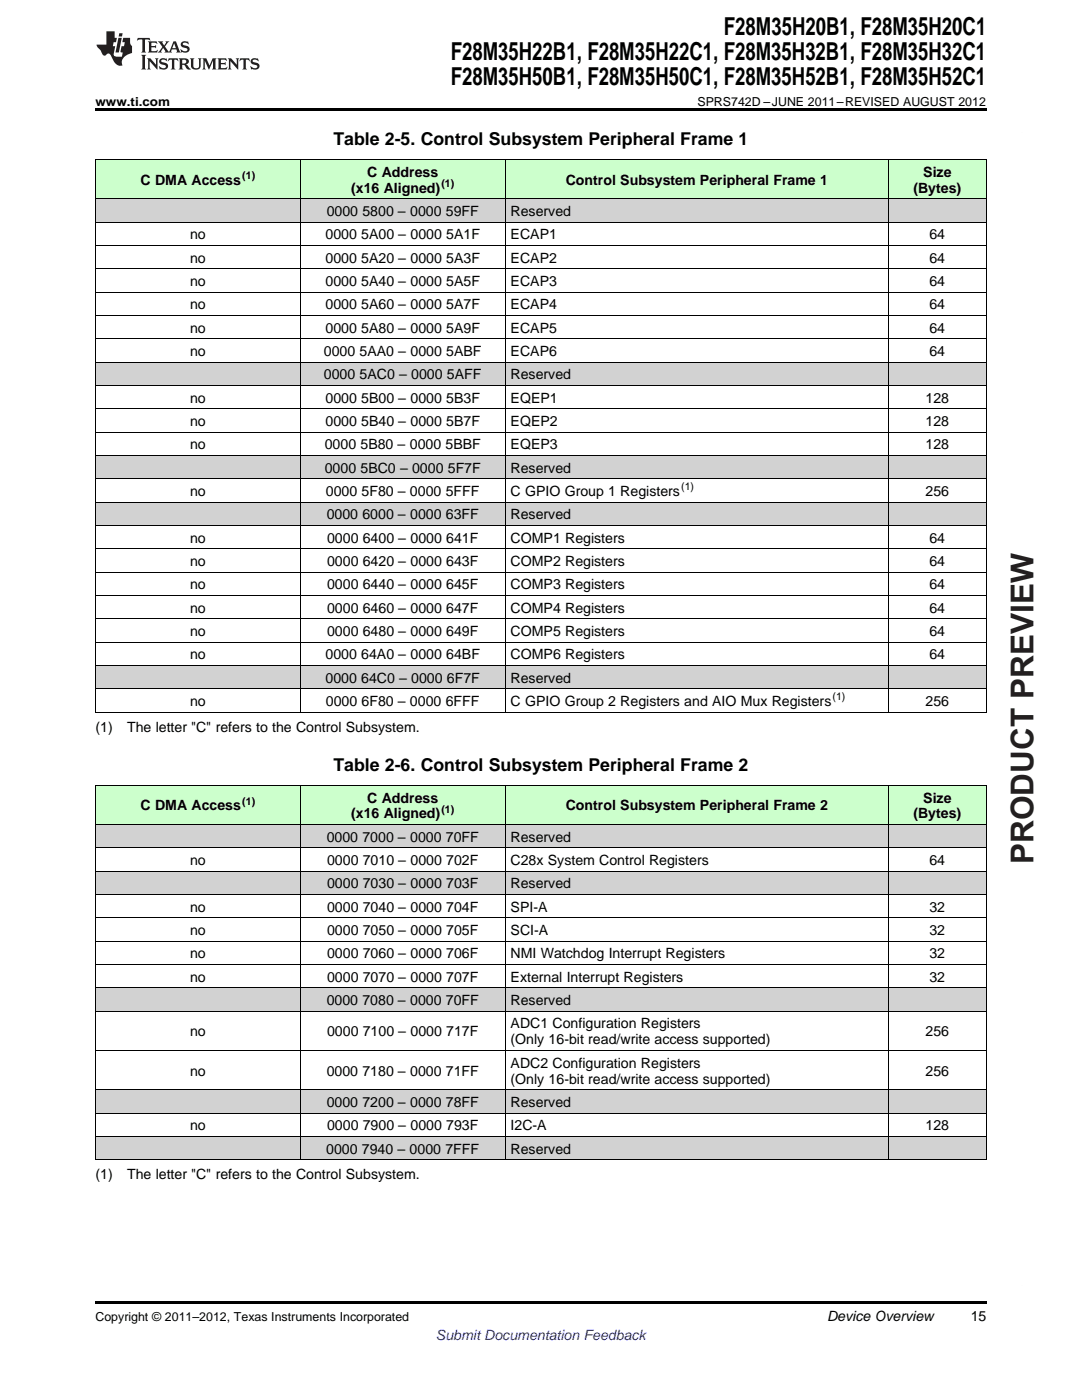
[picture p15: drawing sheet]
<svg xmlns="http://www.w3.org/2000/svg" width="216mm" height="279mm" viewBox="0 0 216 279" stroke-linecap="round" stroke-linejoin="round" font-family="sans-serif">
<defs><g id="words">
<text font-size="6.3" fill="#231f20" x="206.2" y="172.5" transform="rotate(-90 206.2 172.5)">PRODUCT PREVIEW</text>
<g font-size="4.9">
<text x="90" y="12">F28M35H22B1, F28M35H22C1, F28M35H32B1, F28M35H32C1</text>
<text x="144.5" y="7.1">F28M35H20B1, F28M35H20C1</text>
<text x="90" y="16.9">F28M35H50B1, F28M35H50C1, F28M35H52B1, F28M35H52C1</text>
</g>
<g font-size="3.5">
<text x="66.5" y="28.9">Table 2-5. Control Subsystem Peripheral Frame 1</text>
<text x="66.5" y="153.8">Table 2-6. Control Subsystem Peripheral Frame 2</text>
</g>
<g font-size="2.8">
<text x="73.3" y="35.3">C Address</text>
<text x="184.2" y="35.3">Size</text>
<text x="28" y="36.9">C DMA Access</text>
<text x="70.1" y="38.5">(x16 Aligned)</text>
<text x="112.9" y="36.9">Control Subsystem Peripheral Frame 1</text>
<text x="182.2" y="38.5">(Bytes)</text>
<text x="37.9" y="47.8">no</text>
<text x="64.9" y="47.8">0000</text>
<text x="65.2" y="43.1">0000</text>
<text x="72.1" y="47.8">5A00 – 0000</text>
<text x="72.3" y="43.1">5800 – 0000</text>
<text x="89" y="43.1">59FF</text>
<text x="89" y="47.8">5A1F</text>
<text x="101.9" y="43.1">Reserved</text>
<text x="101.9" y="47.8">ECAP1</text>
<text x="185.5" y="47.8">64</text>
<text x="37.9" y="52.4">no</text>
<text x="64.9" y="52.4">0000</text>
<text x="72.1" y="52.4">5A20 – 0000</text>
<text x="89" y="52.4">5A3F</text>
<text x="101.9" y="52.4">ECAP2</text>
<text x="185.5" y="52.4">64</text>
<text x="37.9" y="57.1">no</text>
<text x="64.9" y="57.1">0000</text>
<text x="72.1" y="57.1">5A40 – 0000</text>
<text x="89" y="57.1">5A5F</text>
<text x="101.9" y="57.1">ECAP3</text>
<text x="185.5" y="57.1">64</text>
<text x="37.9" y="61.7">no</text>
<text x="64.9" y="61.7">0000</text>
<text x="72.1" y="61.7">5A60 – 0000</text>
<text x="89" y="61.7">5A7F</text>
<text x="101.9" y="61.7">ECAP4</text>
<text x="185.5" y="61.7">64</text>
<text x="37.9" y="66.4">no</text>
<text x="37.9" y="71">no</text>
<text x="64.6" y="71">0000</text>
<text x="64.9" y="66.4">0000</text>
<text x="71.8" y="71">5AA0 – 0000</text>
<text x="72.1" y="66.4">5A80 – 0000</text>
<text x="89" y="66.4">5A9F</text>
<text x="89" y="71">5ABF</text>
<text x="101.9" y="66.4">ECAP5</text>
<text x="101.9" y="71">ECAP6</text>
<text x="185.5" y="66.4">64</text>
<text x="185.5" y="71">64</text>
<text x="64.6" y="75.7">0000</text>
<text x="71.8" y="75.7">5AC0 – 0000</text>
<text x="89.2" y="75.7">5AFF</text>
<text x="101.9" y="75.7">Reserved</text>
<text x="37.9" y="80.4">no</text>
<text x="64.9" y="80.4">0000</text>
<text x="72.1" y="80.4">5B00 – 0000</text>
<text x="89" y="80.4">5B3F</text>
<text x="101.9" y="80.4">EQEP1</text>
<text x="184.7" y="80.4">128</text>
<text x="37.9" y="85">no</text>
<text x="37.9" y="89.7">no</text>
<text x="64.8" y="89.7">0000</text>
<text x="64.9" y="85">0000</text>
<text x="71.9" y="89.7">5B80 – 0000</text>
<text x="72.1" y="85">5B40 – 0000</text>
<text x="88.9" y="89.7">5BBF</text>
<text x="89" y="85">5B7F</text>
<text x="101.9" y="85">EQEP2</text>
<text x="101.9" y="89.7">EQEP3</text>
<text x="184.7" y="85">128</text>
<text x="184.7" y="89.7">128</text>
<text x="64.8" y="94.3">0000</text>
<text x="71.9" y="94.3">5BC0 – 0000</text>
<text x="89.4" y="94.3">5F7F</text>
<text x="101.9" y="94.3">Reserved</text>
<text x="37.9" y="99">no</text>
<text x="65" y="99">0000</text>
<text x="72.1" y="99">5F80 – 0000</text>
<text x="88.9" y="99">5FFF</text>
<text x="101.9" y="99">C GPIO Group 1 Registers</text>
<text x="184.7" y="99">256</text>
<text x="65.2" y="103.6">0000</text>
<text x="72.3" y="103.6">6000 – 0000</text>
<text x="89" y="103.6">63FF</text>
<text x="101.9" y="103.6">Reserved</text>
<text x="37.9" y="108.3">no</text>
<text x="37.9" y="113">no</text>
<text x="65.3" y="108.3">0000</text>
<text x="65.3" y="113">0000</text>
<text x="72.4" y="108.3">6400 – 0000</text>
<text x="72.4" y="113">6420 – 0000</text>
<text x="89" y="108.3">641F</text>
<text x="89" y="113">643F</text>
<text x="101.9" y="108.3">COMP1 Registers</text>
<text x="101.9" y="113">COMP2 Registers</text>
<text x="185.5" y="108.3">64</text>
<text x="185.5" y="113">64</text>
<text x="37.9" y="117.6">no</text>
<text x="65.3" y="117.6">0000</text>
<text x="72.4" y="117.6">6440 – 0000</text>
<text x="89" y="117.6">645F</text>
<text x="101.9" y="117.6">COMP3 Registers</text>
<text x="185.5" y="117.6">64</text>
<text x="37.9" y="122.3">no</text>
<text x="65.3" y="122.3">0000</text>
<text x="72.4" y="122.3">6460 – 0000</text>
<text x="89" y="122.3">647F</text>
<text x="101.9" y="122.3">COMP4 Registers</text>
<text x="185.5" y="122.3">64</text>
<text x="37.9" y="126.9">no</text>
<text x="37.9" y="131.6">no</text>
<text x="64.9" y="131.6">0000</text>
<text x="65.3" y="126.9">0000</text>
<text x="72.1" y="131.6">64A0 – 0000</text>
<text x="72.4" y="126.9">6480 – 0000</text>
<text x="89" y="126.9">649F</text>
<text x="89" y="131.6">64BF</text>
<text x="101.9" y="126.9">COMP5 Registers</text>
<text x="101.9" y="131.6">COMP6 Registers</text>
<text x="185.5" y="126.9">64</text>
<text x="185.5" y="131.6">64</text>
<text x="64.9" y="136.2">0000</text>
<text x="72.1" y="136.2">64C0 – 0000</text>
<text x="89.2" y="136.2">6F7F</text>
<text x="101.9" y="136.2">Reserved</text>
<text x="37.9" y="140.9">no</text>
<text x="65" y="140.9">0000</text>
<text x="72.1" y="140.9">6F80 – 0000</text>
<text x="88.9" y="140.9">6FFF</text>
<text x="101.9" y="140.9">C GPIO Group 2 Registers and AIO Mux Registers</text>
<text x="184.7" y="140.9">256</text>
<text x="19" y="146">(1)</text>
<text x="25.4" y="146">The letter &quot;C&quot; refers to the Control Subsystem.</text>
<text x="28" y="161.7">C DMA Access</text>
<text x="73.3" y="160.2">C Address</text>
<text x="112.9" y="161.7">Control Subsystem Peripheral Frame 2</text>
<text x="184.2" y="160.2">Size</text>
<text x="65.2" y="168">0000</text>
<text x="70.1" y="163.3">(x16 Aligned)</text>
<text x="72.3" y="168">7000 – 0000</text>
<text x="89" y="168">70FF</text>
<text x="101.9" y="168">Reserved</text>
<text x="182.2" y="163.3">(Bytes)</text>
<text x="37.9" y="172.6">no</text>
<text x="65.3" y="172.6">0000</text>
<text x="72.4" y="172.6">7010 – 0000</text>
<text x="89" y="172.6">702F</text>
<text x="101.9" y="172.6">C28x System Control Registers</text>
<text x="185.5" y="172.6">64</text>
<text x="65.3" y="177.3">0000</text>
<text x="72.4" y="177.3">7030 – 0000</text>
<text x="89" y="177.3">703F</text>
<text x="101.9" y="177.3">Reserved</text>
<text x="37.9" y="182">no</text>
<text x="65.3" y="182">0000</text>
<text x="72.4" y="182">7040 – 0000</text>
<text x="89" y="182">704F</text>
<text x="101.9" y="182">SPI-A</text>
<text x="185.5" y="182">32</text>
<text x="37.9" y="186.6">no</text>
<text x="37.9" y="191.3">no</text>
<text x="65.3" y="186.6">0000</text>
<text x="65.3" y="191.3">0000</text>
<text x="72.4" y="186.6">7050 – 0000</text>
<text x="72.4" y="191.3">7060 – 0000</text>
<text x="89" y="186.6">705F</text>
<text x="89" y="191.3">706F</text>
<text x="101.9" y="186.6">SCI-A</text>
<text x="101.9" y="191.3">NMI Watchdog Interrupt Registers</text>
<text x="185.5" y="186.6">32</text>
<text x="185.5" y="191.3">32</text>
<text x="37.9" y="195.9">no</text>
<text x="65.3" y="195.9">0000</text>
<text x="72.4" y="195.9">7070 – 0000</text>
<text x="89" y="195.9">707F</text>
<text x="101.9" y="195.9">External Interrupt Registers</text>
<text x="185.5" y="195.9">32</text>
<text x="65.2" y="200.6">0000</text>
<text x="72.3" y="200.6">7080 – 0000</text>
<text x="89" y="200.6">70FF</text>
<text x="101.9" y="200.6">Reserved</text>
<text x="37.9" y="206.8">no</text>
<text x="65.3" y="206.8">0000</text>
<text x="72.4" y="206.8">7100 – 0000</text>
<text x="89" y="206.8">717F</text>
<text x="101.9" y="205.2">ADC1 Configuration Registers</text>
<text x="101.9" y="208.4">(Only 16-bit read/write access supported)</text>
<text x="184.7" y="206.8">256</text>
<text x="37.9" y="214.7">no</text>
<text x="65.2" y="214.7">0000</text>
<text x="72.3" y="214.7">7180 – 0000</text>
<text x="89" y="214.7">71FF</text>
<text x="101.9" y="213.1">ADC2 Configuration Registers</text>
<text x="184.7" y="214.7">256</text>
<text x="65.2" y="220.9">0000</text>
<text x="72.3" y="220.9">7200 – 0000</text>
<text x="89" y="220.9">78FF</text>
<text x="101.9" y="216.3">(Only 16-bit read/write access supported)</text>
<text x="101.9" y="220.9">Reserved</text>
<text x="37.9" y="225.6">no</text>
<text x="65.3" y="225.6">0000</text>
<text x="72.4" y="225.6">7900 – 0000</text>
<text x="89" y="225.6">793F</text>
<text x="101.9" y="225.6">I2C-A</text>
<text x="184.7" y="225.6">128</text>
<text x="65.1" y="230.2">0000</text>
<text x="72.2" y="230.2">7940 – 0000</text>
<text x="88.9" y="230.2">7FFF</text>
<text x="101.9" y="230.2">Reserved</text>
<text x="19" y="235.4">(1)</text>
<text x="25.4" y="235.4">The letter &quot;C&quot; refers to the Control Subsystem.</text>
<text x="165" y="263.6">Device Overview</text>
<text x="193.7" y="263.6">15</text>
</g>
<text font-size="2.8" fill="#00f" x="87" y="267.4">Submit Documentation Feedback</text>
<g font-size="2.5">
<text x="19" y="21.1">www.ti.com</text>
<text x="139.2" y="21.1">SPRS742D –JUNE 2011–REVISED AUGUST 2012</text>
<text x="19" y="263.6">Copyright © 2011–2012, Texas Instruments Incorporated</text>
</g>
<g font-size="2.1">
<text x="48.3" y="35.7">(1)</text>
<text x="88.1" y="37.3">(1)</text>
<text x="135.9" y="97.9">(1)</text>
<text x="166.1" y="139.8">(1)</text>
<text x="48.3" y="160.6">(1)</text>
<text x="88.1" y="162.2">(1)</text>
</g>
</g></defs>
<g fill="#d2d2d2">
<path d="M19 226.8h40.9v4.7h-40.9z"/>
<path d="M59.9 226.8h40.9v4.7h-40.9z"/>
<path d="M100.8 226.8h76.5v4.7h-76.5z"/>
<path d="M177.3 226.8h19.5v4.7h-19.5z"/>
<path d="M19 217.5h40.9v4.7h-40.9z"/>
<path d="M59.9 217.5h40.9v4.7h-40.9z"/>
<path d="M100.8 217.5h76.5v4.7h-76.5z"/>
<path d="M177.3 217.5h19.5v4.7h-19.5z"/>
<path d="M19 197.2h40.9v4.7h-40.9z"/>
<path d="M59.9 197.2h40.9v4.7h-40.9z"/>
<path d="M100.8 197.2h76.5v4.7h-76.5z"/>
<path d="M177.3 197.2h19.5v4.7h-19.5z"/>
<path d="M19 173.9h40.9v4.7h-40.9z"/>
<path d="M59.9 173.9h40.9v4.7h-40.9z"/>
<path d="M100.8 173.9h76.5v4.7h-76.5z"/>
<path d="M177.3 173.9h19.5v4.7h-19.5z"/>
<path d="M19 164.6h40.9v4.7h-40.9z"/>
<path d="M59.9 164.6h40.9v4.7h-40.9z"/>
<path d="M100.8 164.6h76.5v4.7h-76.5z"/>
<path d="M177.3 164.6h19.5v4.7h-19.5z"/>
</g>
<g fill="#cfc">
<path d="M19 156.8h40.9v7.8h-40.9z"/>
<path d="M59.9 156.8h40.9v7.8h-40.9z"/>
<path d="M100.8 156.8h76.5v7.8h-76.5z"/>
<path d="M177.3 156.8h19.5v7.8h-19.5z"/>
</g>
<g fill="#d2d2d2">
<path d="M19 132.9h40.9v4.6h-40.9z"/>
<path d="M59.9 132.9h40.9v4.6h-40.9z"/>
<path d="M100.8 132.9h76.5v4.6h-76.5z"/>
<path d="M177.3 132.9h19.5v4.6h-19.5z"/>
<path d="M19 100.3h40.9v4.6h-40.9z"/>
<path d="M59.9 100.3h40.9v4.6h-40.9z"/>
<path d="M100.8 100.3h76.5v4.6h-76.5z"/>
<path d="M177.3 100.3h19.5v4.6h-19.5z"/>
<path d="M19 90.9h40.9v4.7h-40.9z"/>
<path d="M59.9 90.9h40.9v4.7h-40.9z"/>
<path d="M100.8 90.9h76.5v4.7h-76.5z"/>
<path d="M177.3 90.9h19.5v4.7h-19.5z"/>
<path d="M19 72.3h40.9v4.7h-40.9z"/>
<path d="M59.9 72.3h40.9v4.7h-40.9z"/>
<path d="M100.8 72.3h76.5v4.7h-76.5z"/>
<path d="M177.3 72.3h19.5v4.7h-19.5z"/>
<path d="M19 39.7h40.9v4.7h-40.9z"/>
<path d="M59.9 39.7h40.9v4.7h-40.9z"/>
<path d="M100.8 39.7h76.5v4.7h-76.5z"/>
<path d="M177.3 39.7h19.5v4.7h-19.5z"/>
</g>
<g fill="#cfc">
<path d="M19 31.9h40.9v7.8h-40.9z"/>
<path d="M59.9 31.9h40.9v7.8h-40.9z"/>
<path d="M100.8 31.9h76.5v7.8h-76.5z"/>
<path d="M177.3 31.9h19.5v7.8h-19.5z"/>
</g>
<path d="M203.9 26.4h.1M203.9 256.5h.1" fill="none" stroke="#231f20" stroke-width=".2"/>
<g fill="#231f20">
<path d="M27.5 7.6l-.1 .5 .4-.2h.6v.1v2.1l-.2 .4h1l-.3-.4v-2.1l.1-.1h.5l.5 .2-.2-.5zM29.5 8.3l.2 .3v1.5l-.2 .4h1.8l.2-.6a1.04 1.04 0 0 1-1.3 .2v-.7h.6l.3 .2v-.6l-.3 .2h-.6v-.6l.8-.1 .4 .3-.2-.5zM31.5 8.3l.9 1.1-.9 1.1h.8l-.2-.2 .5-.7 .4 .7-.2 .2h1.5l-.1-.2 .1-.4h.9l.1 .4-.2 .2h1l-.3-.3-.7-1.9h-.5l-.9 2-.8-1 .9-1h-.8l.1 .3-.3 .5-.4-.6 .2-.2zM34.7 8.6l.4 1h-.7zM36.3 8.4a.63 .63 0 0 0-.2 .7 .63 .63 0 0 0 .6 .4l.6 .2 .1 .2a.75 .75 0 0 1-.7 .4 .75 .75 0 0 1-.6-.5l.1 .7 .1-.1a1.11 1.11 0 0 0 1.5-.6 1.13 1.13 0 0 0-1.2-.8l-.1-.4a1.04 1.04 0 0 1 1.2 .2l-.2-.5-.1 .1-.5-.2zM28.2 10.9l.2 .4v2.2l-.2 .4h1l-.3-.4v-2.2l.3-.4zM29.3 11.6l.3 .4v1.5l-.3 .4h.8l-.2-.4v-1.3l1.5 1.7v-1.9l.2-.4h-.7l.2 .4v.9l-1.1-1.3zM32 11.8a.62 .62 0 0 0-.2 .7 .62 .62 0 0 0 .6 .4l.6 .1 .1 .3a.76 .76 0 0 1-.7 .3 .76 .76 0 0 1-.6-.4l.1 .7 .1-.1a1.11 1.11 0 0 0 1.5-.6 1.13 1.13 0 0 0-1.2-.8l-.1-.4a1.04 1.04 0 0 1 1.2 .2l-.2-.6-.1 .1-.5-.1zM33.7 11.6l-.2 .6a.61 .61 0 0 1 .8-.3v1.6l-.2 .4h.9l-.2-.4v-1.6a.63 .63 0 0 1 .8 .3l-.2-.6zM35.6 11.6l.3 .4v1.5l-.3 .4h1l-.2-.2v-.8l.5 .2a.76 .76 0 0 0 1.2 .7l-1-1a.58 .58 0 0 0 .6-.5 .58 .58 0 0 0-.5-.6zM36.4 11.9h.1a.45 .45 0 0 1 .5 .1 .45 .45 0 0 1 .1 .5l-.7 .2zM37.9 11.6l.2 .2a2.17 2.17 0 0 0 .3 1.9 .99 .99 0 0 0 1.6-.6v-1.1l.2-.4h-.7l.2 .2a1.92 1.92 0 0 1-.2 1.8 .6 .6 0 0 1-.9-.5v-1.1l.2-.4zM40.4 11.6l.2 .4v1.5l-.2 .4h.7l-.2-.4v-1.4l.8 1.8 .8-1.8v1.4l-.2 .4h.9l-.2-.4v-1.5l.2-.4h-.8l-.6 1.5-.6-1.5zM43.4 11.6l.2 .4v1.5l-.2 .4h1.8l.2-.6a1.04 1.04 0 0 1-1.3 .1v-.6h.5l.4 .2v-.6l-.4 .2h-.5v-.7h.8l.3 .3-.1-.6zM45.5 11.6l.2 .4v1.5l-.2 .4h.7l-.2-.4v-1.3l1.5 1.7v-1.9l.2-.4h-.7l.2 .4v.9l-1.1-1.3zM47.9 11.6l-.1 .6a.61 .61 0 0 1 .8-.3v1.6l-.3 .4h1l-.3-.4 .1-1.6a.63 .63 0 0 1 .7 .3l-.1-.6zM50.2 11.8a.62 .62 0 0 0-.2 .7 .62 .62 0 0 0 .6 .4l.6 .1 .2 .3a.76 .76 0 0 1-.8 .3 .76 .76 0 0 1-.6-.4l.1 .7 .2-.1a1.11 1.11 0 0 0 1.5-.6 1.13 1.13 0 0 0-1.3-.8l-.1-.4a1.04 1.04 0 0 1 1.2 .2l-.1-.6-.2 .1-.5-.1z"/>
<path d="M21.2 6.3v2.6h-1.9l.1 .4 .7 .9a.91 .91 0 0 0 1 .8 .56 .56 0 0 1 .5-.3 .56 .56 0 0 1 .5 .3l.4 .8a1.53 1.53 0 0 0 1.9 1.2 1.54 1.54 0 0 1 1-2.1l.9-.3v-1.4a1.52 1.52 0 0 1-.3-1.6h-1.4l-.2 .8h.5l-.2 .8h-.4l-.2 1v.2l.4 .1-.2 .8a1.93 1.93 0 0 1-1.6-.3l.3-1.8h-.5l.2-.8h.4l.2-.8h-.4v-1.3zM23.6 7.6l-.6 2.9h.7l.6-2.9zM23.8 6.6l-.1 .7h.6l.2-.7z"/>
</g>
<path d="M19 21.6h177.8v.6h-177.8zM19 259.7h177.8v.5h-177.8z" fill="#000"/>
<g fill="none" stroke="#000" stroke-width=".2">
<path d="M19 39.7h177.8M19 31.8h177.8M19.1 31.9v110.3M59.9 31.9v110.3M100.8 31.9v110.3M177.2 31.9v110.3M196.8 31.9v110.3M19 58.3h177.8M19 53.6h177.8M19 49h177.8M19 44.3h177.8M19 76.9h177.8"/>
<path d="M19 72.3h177.8M19 67.6h177.8M19 63h177.8M19 95.5h177.8M19 90.9h177.8M19 86.2h177.8M19 81.6h177.8M19 118.8h177.8M19 114.2h177.8M19 109.5h177.8M19 104.9h177.8M19 100.2h177.8"/>
<path d="M19 137.5h177.8M19 132.8h177.8M19 128.1h177.8M19 123.5h177.8M19 156.7h177.8M19 142.1h177.8M19.1 156.8v74.7M59.9 156.8v74.7M100.8 156.8v74.7M177.2 156.8v74.7M196.8 156.8v74.7M19 178.5h177.8"/>
<path d="M19 173.9h177.8M19 169.2h177.8M19 164.6h177.8M19 197.1h177.8M19 192.5h177.8M19 187.8h177.8M19 183.2h177.8M19 217.5h177.8M19 209.6h177.8M19 201.8h177.8M19 231.4h177.8M19 226.8h177.8"/>
<path d="M19 222.1h177.8"/>
</g>
<use href="#words"/>
</svg>
